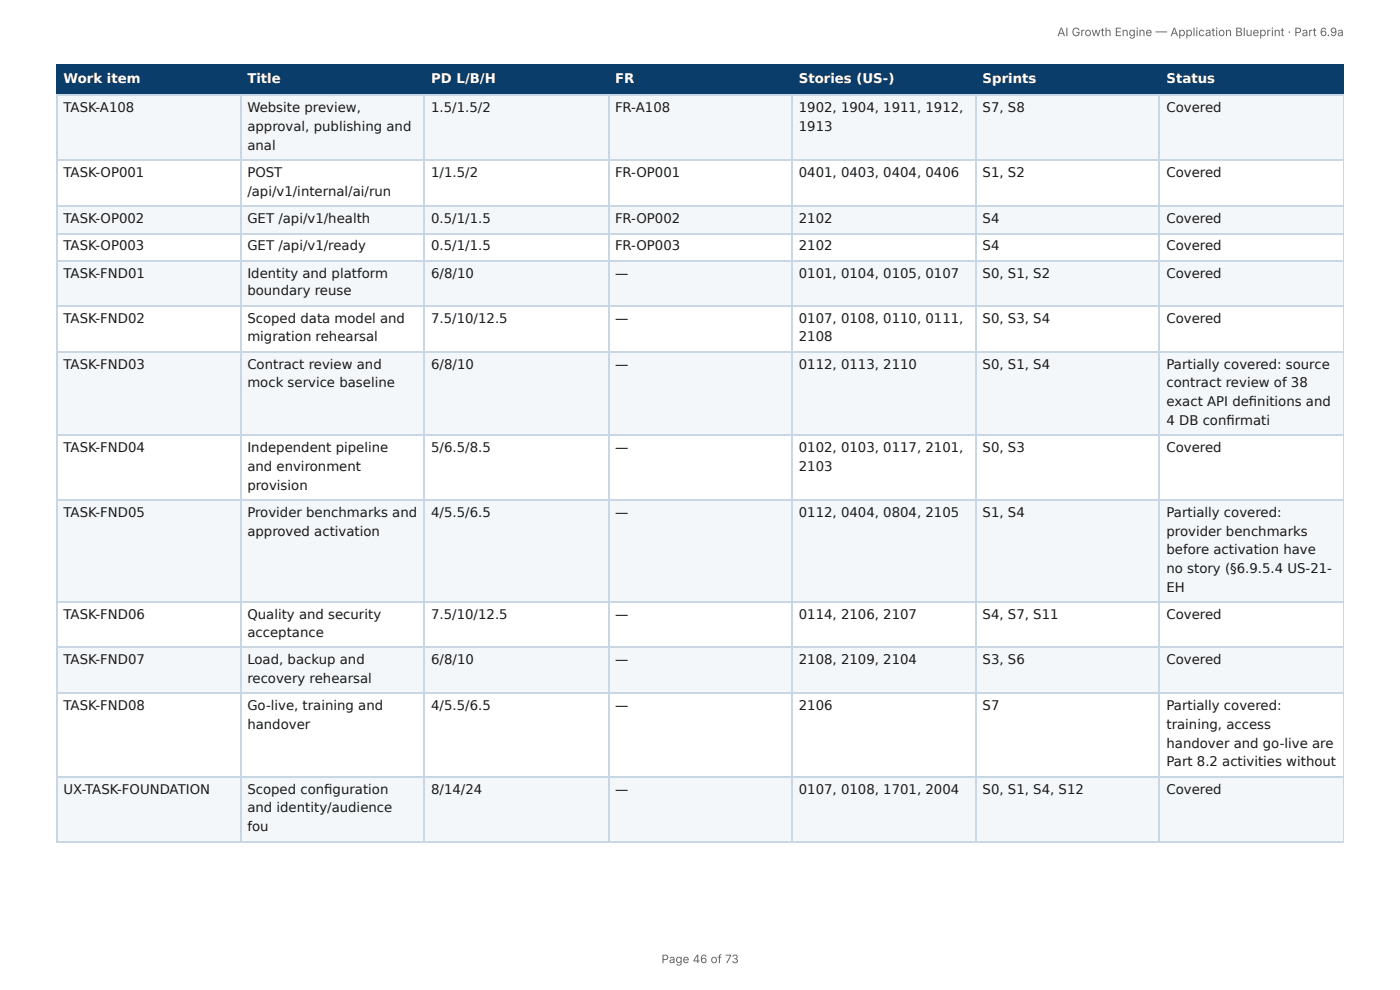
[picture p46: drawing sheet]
<svg xmlns="http://www.w3.org/2000/svg" width="297mm" height="210mm" viewBox="0 0 297 210" stroke-linecap="round" stroke-linejoin="round" font-family="sans-serif">
<defs><g id="words">
<g font-size="2.8" fill="#fff">
<text x="13.5" y="17.7">Work item</text>
<text x="52.5" y="17.7">Title</text>
<text x="91.6" y="17.7">PD L/B/H</text>
<text x="130.6" y="17.7">FR</text>
<text x="169.7" y="17.7">Stories (US-)</text>
<text x="208.7" y="17.7">Sprints</text>
<text x="247.7" y="17.7">Status</text>
</g>
<g font-size="2.8" fill="#1a1a1a">
<text x="13.5" y="23.8">TASK-A108</text>
<text x="52.5" y="23.8">Website preview,</text>
<text x="91.6" y="23.8">1.5/1.5/2</text>
<text x="130.6" y="23.8">FR-A108</text>
<text x="169.7" y="23.8">1902, 1904, 1911, 1912,</text>
<text x="208.7" y="23.8">S7, S8</text>
<text x="247.7" y="23.8">Covered</text>
<text x="52.5" y="27.8">approval, publishing and</text>
<text x="169.7" y="27.8">1913</text>
<text x="52.5" y="31.8">anal</text>
<text x="13.5" y="37.6">TASK-OP001</text>
<text x="52.5" y="37.6">POST</text>
<text x="52.5" y="41.5">/api/v1/internal/ai/run</text>
<text x="91.6" y="37.6">1/1.5/2</text>
<text x="130.6" y="37.6">FR-OP001</text>
<text x="169.7" y="37.6">0401, 0403, 0404, 0406</text>
<text x="208.7" y="37.6">S1, S2</text>
<text x="247.7" y="37.6">Covered</text>
<text x="13.5" y="47.4">TASK-OP002</text>
<text x="52.5" y="47.4">GET /api/v1/health</text>
<text x="91.6" y="47.4">0.5/1/1.5</text>
<text x="130.6" y="47.4">FR-OP002</text>
<text x="169.7" y="47.4">2102</text>
<text x="208.7" y="47.4">S4</text>
<text x="247.7" y="47.4">Covered</text>
<text x="13.5" y="53.2">TASK-OP003</text>
<text x="52.5" y="53.2">GET /api/v1/ready</text>
<text x="91.6" y="53.2">0.5/1/1.5</text>
<text x="130.6" y="53.2">FR-OP003</text>
<text x="169.7" y="53.2">2102</text>
<text x="208.7" y="53.2">S4</text>
<text x="247.7" y="53.2">Covered</text>
<text x="13.5" y="59">TASK-FND01</text>
<text x="52.5" y="59">Identity and platform</text>
<text x="91.6" y="59">6/8/10</text>
<text x="130.6" y="59">—</text>
<text x="169.7" y="59">0101, 0104, 0105, 0107</text>
<text x="208.7" y="59">S0, S1, S2</text>
<text x="247.7" y="59">Covered</text>
<text x="52.5" y="62.7">boundary reuse</text>
<text x="13.5" y="68.5">TASK-FND02</text>
<text x="52.5" y="68.5">Scoped data model and</text>
<text x="91.6" y="68.5">7.5/10/12.5</text>
<text x="130.6" y="68.5">—</text>
<text x="169.7" y="68.5">0107, 0108, 0110, 0111,</text>
<text x="208.7" y="68.5">S0, S3, S4</text>
<text x="247.7" y="68.5">Covered</text>
<text x="52.5" y="72.5">migration rehearsal</text>
<text x="169.7" y="72.5">2108</text>
<text x="13.5" y="78.3">TASK-FND03</text>
<text x="52.5" y="78.3">Contract review and</text>
<text x="52.5" y="82.3">mock service baseline</text>
<text x="91.6" y="78.3">6/8/10</text>
<text x="130.6" y="78.3">—</text>
<text x="169.7" y="78.3">0112, 0113, 2110</text>
<text x="208.7" y="78.3">S0, S1, S4</text>
<text x="247.7" y="78.3">Partially covered: source</text>
<text x="247.7" y="82.3">contract review of 38</text>
<text x="247.7" y="86.3">exact API defi nitions and</text>
<text x="247.7" y="90.2">4 DB confi rmati</text>
<text x="13.5" y="96">TASK-FND04</text>
<text x="52.5" y="96">Independent pipeline</text>
<text x="52.5" y="100">and environment</text>
<text x="91.6" y="96">5/6.5/8.5</text>
<text x="130.6" y="96">—</text>
<text x="169.7" y="96">0102, 0103, 0117, 2101,</text>
<text x="169.7" y="100">2103</text>
<text x="208.7" y="96">S0, S3</text>
<text x="247.7" y="96">Covered</text>
<text x="52.5" y="104">provision</text>
<text x="13.5" y="109.8">TASK-FND05</text>
<text x="52.5" y="109.8">Provider benchmarks and</text>
<text x="52.5" y="113.8">approved activation</text>
<text x="91.6" y="109.8">4/5.5/6.5</text>
<text x="130.6" y="109.8">—</text>
<text x="169.7" y="109.8">0112, 0404, 0804, 2105</text>
<text x="208.7" y="109.8">S1, S4</text>
<text x="247.7" y="109.8">Partially covered:</text>
<text x="247.7" y="113.8">provider benchmarks</text>
<text x="247.7" y="117.7">before activation have</text>
<text x="247.7" y="121.7">no story (§6.9.5.4 US-21-</text>
<text x="247.7" y="125.7">EH</text>
<text x="13.5" y="131.5">TASK-FND06</text>
<text x="52.5" y="131.5">Quality and security</text>
<text x="91.6" y="131.5">7.5/10/12.5</text>
<text x="130.6" y="131.5">—</text>
<text x="169.7" y="131.5">0114, 2106, 2107</text>
<text x="208.7" y="131.5">S4, S7, S11</text>
<text x="247.7" y="131.5">Covered</text>
<text x="52.5" y="135.2">acceptance</text>
<text x="13.5" y="141">TASK-FND07</text>
<text x="52.5" y="141">Load, backup and</text>
<text x="91.6" y="141">6/8/10</text>
<text x="130.6" y="141">—</text>
<text x="169.7" y="141">2108, 2109, 2104</text>
<text x="208.7" y="141">S3, S6</text>
<text x="247.7" y="141">Covered</text>
<text x="52.5" y="145">recovery rehearsal</text>
<text x="13.5" y="150.8">TASK-FND08</text>
<text x="52.5" y="150.8">Go-live, training and</text>
<text x="52.5" y="154.8">handover</text>
<text x="91.6" y="150.8">4/5.5/6.5</text>
<text x="130.6" y="150.8">—</text>
<text x="169.7" y="150.8">2106</text>
<text x="208.7" y="150.8">S7</text>
<text x="247.7" y="150.8">Partially covered:</text>
<text x="247.7" y="154.8">training, access</text>
<text x="247.7" y="158.8">handover and go-live are</text>
<text x="247.7" y="162.7">Part 8.2 activities without</text>
<text x="13.5" y="168.5">UX-TASK-FOUNDATION</text>
<text x="52.5" y="168.5">Scoped confi guration</text>
<text x="52.5" y="172.5">and identity/audience</text>
<text x="91.6" y="168.5">8/14/24</text>
<text x="130.6" y="168.5">—</text>
<text x="169.7" y="168.5">0107, 0108, 1701, 2004</text>
<text x="208.7" y="168.5">S0, S1, S4, S12</text>
<text x="247.7" y="168.5">Covered</text>
<text x="52.5" y="176.5">fou</text>
</g>
<g font-size="2.5" fill="#666">
<text x="224.6" y="7.7">AI Growth Engine — Application Blueprint · Part 6.9a</text>
<text x="140.5" y="204.5">Page 46 of 73</text>
</g>
</g></defs>
<g fill="#0b3d6b">
<path d="M12.2 14h38.9v6.1h-38.9z"/>
<path d="M51.1 14h39.1v6.1h-39.1z"/>
<path d="M90.2 14h38.9v6.1h-38.9z"/>
<path d="M129.1 14h39.2v6.1h-39.2z"/>
<path d="M168.3 14h38.9v6.1h-38.9z"/>
<path d="M207.2 14h39.1v6.1h-39.1z"/>
<path d="M246.3 14h39.1v6.1h-39.1z"/>
</g>
<g fill="#f4f7fa">
<path d="M12.2 20.1h38.9v13.8h-38.9z"/>
<path d="M51.1 20.1h39.1v13.8h-39.1z"/>
<path d="M90.2 20.1h38.9v13.8h-38.9z"/>
<path d="M129.1 20.1h39.2v13.8h-39.2z"/>
<path d="M168.3 20.1h38.9v13.8h-38.9z"/>
<path d="M207.2 20.1h39.1v13.8h-39.1z"/>
<path d="M246.3 20.1h39.1v13.8h-39.1z"/>
<path d="M12.2 43.7h38.9v5.8h-38.9z"/>
<path d="M51.1 43.7h39.1v5.8h-39.1z"/>
<path d="M90.2 43.7h38.9v5.8h-38.9z"/>
<path d="M129.1 43.7h39.2v5.8h-39.2z"/>
<path d="M168.3 43.7h38.9v5.8h-38.9z"/>
<path d="M207.2 43.7h39.1v5.8h-39.1z"/>
<path d="M246.3 43.7h39.1v5.8h-39.1z"/>
<path d="M12.2 55.3h38.9v9.8h-38.9z"/>
<path d="M51.1 55.3h39.1v9.8h-39.1z"/>
<path d="M90.2 55.3h38.9v9.8h-38.9z"/>
<path d="M129.1 55.3h39.2v9.8h-39.2z"/>
<path d="M168.3 55.3h38.9v9.8h-38.9z"/>
<path d="M207.2 55.3h39.1v9.8h-39.1z"/>
<path d="M246.3 55.3h39.1v9.8h-39.1z"/>
<path d="M12.2 74.9h38.9v17.7h-38.9z"/>
<path d="M51.1 74.9h39.1v17.7h-39.1z"/>
<path d="M90.2 74.9h38.9v17.7h-38.9z"/>
<path d="M129.1 74.9h39.2v17.7h-39.2z"/>
<path d="M168.3 74.9h38.9v17.7h-38.9z"/>
<path d="M207.2 74.9h39.1v17.7h-39.1z"/>
<path d="M246.3 74.9h39.1v17.7h-39.1z"/>
<path d="M12.2 106.1h38.9v21.7h-38.9z"/>
<path d="M51.1 106.1h39.1v21.7h-39.1z"/>
<path d="M90.2 106.1h38.9v21.7h-38.9z"/>
<path d="M129.1 106.1h39.2v21.7h-39.2z"/>
<path d="M168.3 106.1h38.9v21.7h-38.9z"/>
<path d="M207.2 106.1h39.1v21.7h-39.1z"/>
<path d="M246.3 106.1h39.1v21.7h-39.1z"/>
<path d="M12.2 137.6h38.9v9.8h-38.9z"/>
<path d="M51.1 137.6h39.1v9.8h-39.1z"/>
<path d="M90.2 137.6h38.9v9.8h-38.9z"/>
<path d="M129.1 137.6h39.2v9.8h-39.2z"/>
<path d="M168.3 137.6h38.9v9.8h-38.9z"/>
<path d="M207.2 137.6h39.1v9.8h-39.1z"/>
<path d="M246.3 137.6h39.1v9.8h-39.1z"/>
<path d="M12.2 165.1h38.9v13.5h-38.9z"/>
<path d="M51.1 165.1h39.1v13.5h-39.1z"/>
<path d="M90.2 165.1h38.9v13.5h-38.9z"/>
<path d="M129.1 165.1h39.2v13.5h-39.2z"/>
<path d="M168.3 165.1h38.9v13.5h-38.9z"/>
<path d="M207.2 165.1h39.1v13.5h-39.1z"/>
<path d="M246.3 165.1h39.1v13.5h-39.1z"/>
</g>
<path d="M11.9 13.9h273.5M12 13.8v6.6M51.2 13.8v6.6M90.1 13.8v6.6M129.2 13.8v6.6M168.1 13.8v6.6M207.3 13.8v6.6M246.2 13.8v6.6M11.9 20.2h273.5" fill="none" stroke="#0b3d6b" stroke-width=".26"/>
<path d="M285.3 13.8v6.6" fill="none" stroke="#0b3d6b" stroke-width=".21"/>
<g fill="none" stroke="#c9d6e3" stroke-width=".26">
<path d="M11.9 20.2h273.5M11.9 34h273.5M12 20.4v158.2M51.2 20.4v158.2M90.1 20.4v158.2M129.2 20.4v158.2M168.1 20.4v158.2M207.3 20.4v158.2M246.2 20.4v158.2M11.9 43.8h273.5M11.9 49.6h273.5M11.9 55.4h273.5"/>
<path d="M11.9 65h273.5M11.9 74.7h273.5M11.9 92.5h273.5M11.9 106.2h273.5M11.9 127.9h273.5M11.9 137.5h273.5M11.9 147.2h273.5M11.9 165h273.5M11.9 178.7h273.5"/>
</g>
<path d="M285.3 20.4v158.2" fill="none" stroke="#c9d6e3" stroke-width=".21"/>
<use href="#words"/>
</svg>
